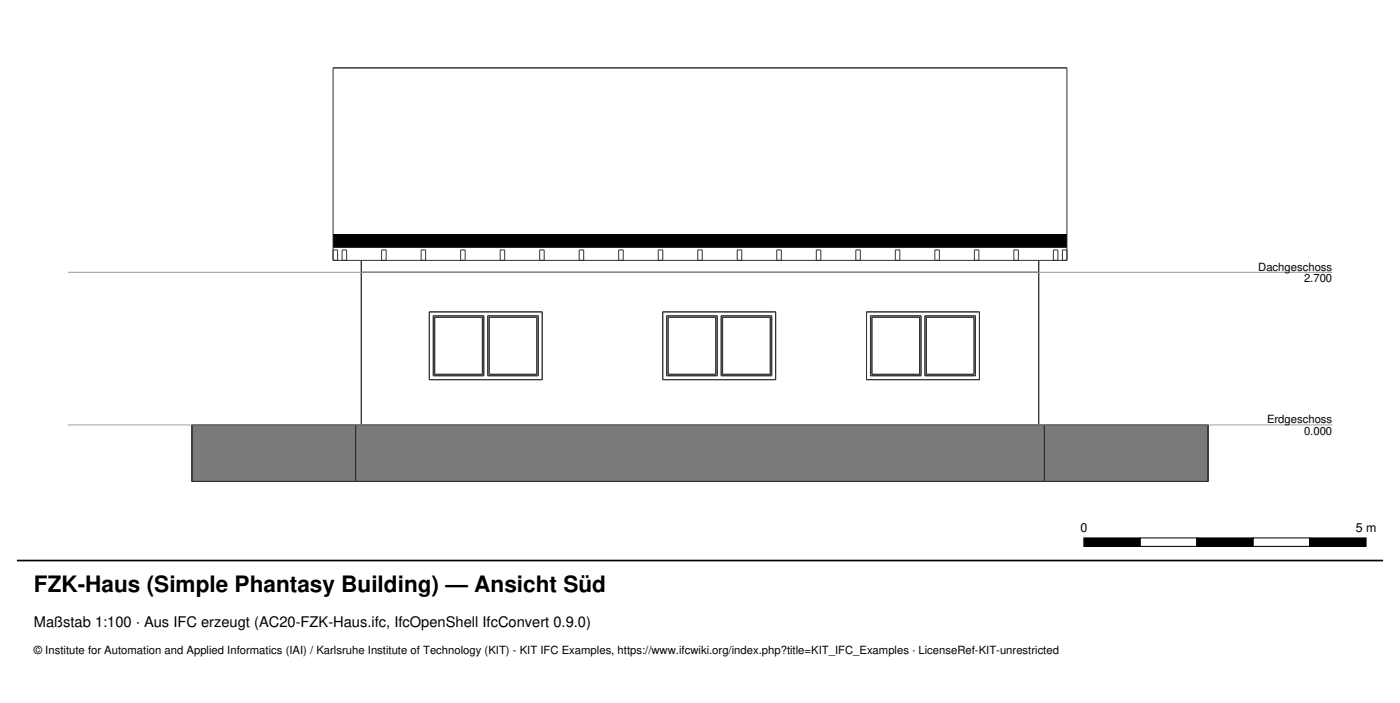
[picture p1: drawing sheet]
<svg xmlns="http://www.w3.org/2000/svg" width="248mm" height="124mm" viewBox="0 0 248 124" stroke-linecap="round" stroke-linejoin="round" font-family="sans-serif">
<defs><g id="words">
<text font-size="4" x="6" y="104.7">FZK-Haus (Simple Phantasy Building) — Ansicht Süd</text>
<text font-size="2.6" x="6" y="110.9">Maßstab 1:100 · Aus IFC erzeugt (AC20-FZK-Haus.ifc, IfcOpenShell IfcConvert 0.9.0)</text>
<g font-size="2.2">
<text x="191.4" y="94.2">0</text>
<text x="240.2" y="94.2">5 m</text>
</g>
<g font-size="2">
<text x="222.9" y="47.9">Dachgeschoss</text>
<text x="231" y="49.9">2.700</text>
<text x="224.4" y="74.9">Erdgeschoss</text>
<text x="231" y="76.9">0.000</text>
<text x="6" y="115.7">© Institute for Automation and Applied Informatics (IAI) / Karlsruhe Institute of Technology (KIT) - KIT IFC Examples, https://www.ifcwiki.org/index.php?title=KIT_IFC_Examples · LicenseRef-KIT-unrestricted</text>
</g>
</g></defs>
<path d="M34 75.2h29v10v-10h151v10h-180zM185 75.2v10z" fill-rule="evenodd" fill="#7a7a7a"/>
<path d="M63 75.2h151v10h-180v-10h29v10M185 75.2v10" fill="none" stroke="#222" stroke-width=".18"/>
<g fill="#000">
<path d="M59 41.9h.8v1.9h-.8zM59 41.5h130v2.3h-130zM60.6 41.9h.8v1.9h-.8zM67.6 41.9h.8v1.9h-.8zM74.6 41.9h.8v1.9h-.8zM81.6 41.9h.8v1.9h-.8zM88.6 41.9h.8v1.9h-.8zM95.6 41.9h.8v1.9h-.8zM102.6 41.9h.8v1.9h-.8zM109.6 41.9h.8v1.9h-.8zM116.6 41.9h.8v1.9h-.8zM123.6 41.9h.8v1.9h-.8z"/>
<path d="M130.6 41.9h.8v1.9h-.8zM137.6 41.9h.8v1.9h-.8zM144.6 41.9h.8v1.9h-.8zM151.6 41.9h.8v1.9h-.8zM158.6 41.9h.8v1.9h-.8zM165.6 41.9h.8v1.9h-.8zM172.6 41.9h.8v1.9h-.8zM179.6 41.9h.8v1.9h-.8zM186.6 41.9h.8v1.9h-.8zM188.2 41.9h.8v1.9h-.8zM192 95.2h10v1.5h-10z"/>
</g>
<g fill="none" stroke="#333" stroke-width=".18">
<path d="M59 12h130v34.1h-130zM59 44.2h.8v1.9M59 43.8h130M60.6 46.1v-1.9h.8v1.9M64 46.1v29.1M64 48.2h120M67.6 46.1v-1.9h.8v1.9M74.6 46.1v-1.9h.8v1.9M76 55.2h20v12h-20zM76.7 55.9h9v10.6h-9zM77 56.1h8.5v10.1h-8.5zM81.6 46.1v-1.9h.8v1.9"/>
<path d="M86.4 55.9h9v10.6h-9zM86.6 56.1h8.5v10.1h-8.5zM88.6 46.1v-1.9h.8v1.9M95.6 46.1v-1.9h.8v1.9M102.6 46.1v-1.9h.8v1.9M109.6 46.1v-1.9h.8v1.9M116.6 46.1v-1.9h.8v1.9M117.4 55.2h20v12h-20zM118.1 55.9h8.9v10.6h-8.9zM118.4 56.1h8.4v10.1h-8.4zM123.6 46.1v-1.9h.8v1.9M127.8 55.9h8.9v10.6h-8.9z"/>
<path d="M128 56.1h8.5v10.1h-8.5zM130.6 46.1v-1.9h.8v1.9M137.6 46.1v-1.9h.8v1.9M144.6 46.1v-1.9h.8v1.9M151.6 46.1v-1.9h.8v1.9M153.5 55.2h20v12h-20zM154.2 55.9h8.9v10.6h-8.9zM154.5 56.1h8.4v10.1h-8.4zM158.6 46.1v-1.9h.8v1.9M163.9 55.9h8.9v10.6h-8.9zM164.1 56.1h8.4v10.1h-8.4zM165.6 46.1v-1.9h.8v1.9"/>
<path d="M172.6 46.1v-1.9h.8v1.9M179.6 46.1v-1.9h.8v1.9M184 46.1v29.1M186.6 46.1v-1.9h.8v1.9M189 44.2h-.8v1.9M34 75.2h180v10h-180z"/>
</g>
<path d="M12 48.2h224M12 75.2h224" fill="none" stroke="#999" stroke-width=".18"/>
<path d="M3 99.2h242" fill="none" stroke="#000" stroke-width=".3"/>
<path d="M192 95.2h10v1.5h-10z" fill="none" stroke="#000" stroke-width=".18"/>
<path d="M202 95.2h10v1.5h-10z" fill="#fff"/>
<path d="M202 95.2h10v1.5h-10zM212 95.2h10v1.5h-10z" fill="none" stroke="#000" stroke-width=".18"/>
<path d="M212 95.2h10v1.5h-10z" fill="#000"/>
<path d="M222 95.2h10v1.5h-10z" fill="#fff"/>
<path d="M222 95.2h10v1.5h-10zM232 95.2h10v1.5h-10z" fill="none" stroke="#000" stroke-width=".18"/>
<path d="M232 95.2h10v1.5h-10z" fill="#000"/>
<use href="#words"/>
</svg>
